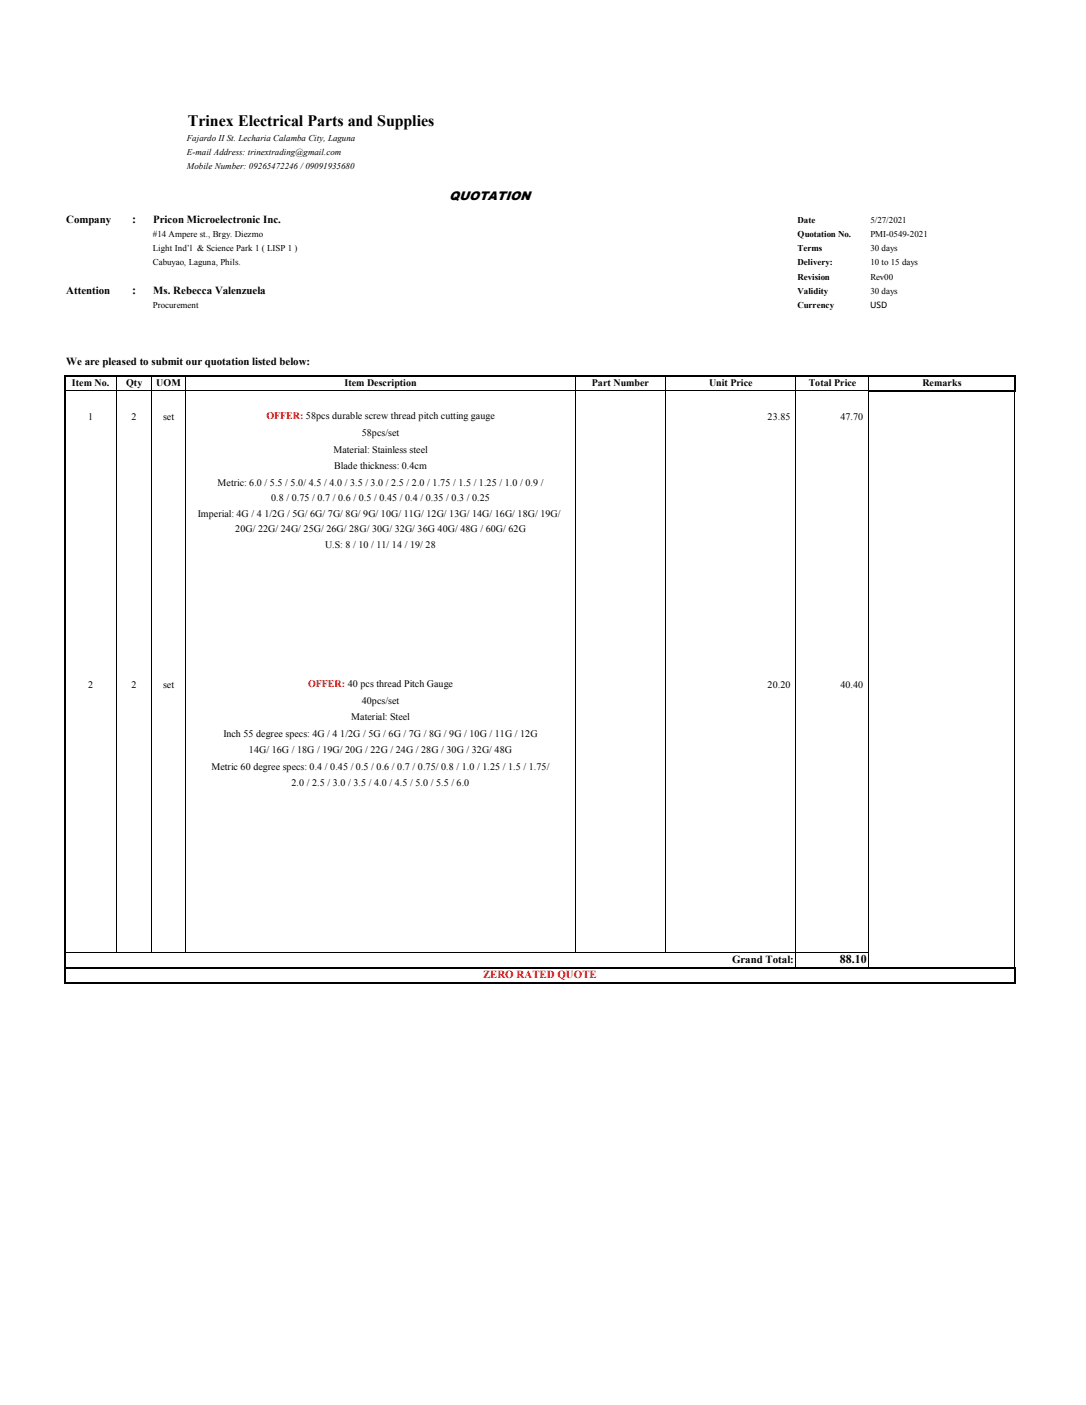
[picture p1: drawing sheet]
<svg xmlns="http://www.w3.org/2000/svg" width="216mm" height="279mm" viewBox="0 0 216 279" stroke-linecap="round" stroke-linejoin="round" font-family="sans-serif">
<defs><g id="words">
<text font-size="3.2" x="37.3" y="25">Trinex Electrical Parts and Supplies</text>
<text font-size="2.5" x="89.3" y="39.7">QUOTATION</text>
<g font-size="2.4">
<text x="26.3" y="44.3">:</text>
<text x="26.3" y="58.5">:</text>
<text x="167" y="191.6">88.10</text>
</g>
<g font-size="2.2">
<text x="13.2" y="44.3">Company</text>
<text x="30.4" y="44.3">Pricon Microelectronic Inc.</text>
<text x="13.2" y="58.5">Attention</text>
<text x="30.4" y="58.5">Ms. Rebecca Valenzuela</text>
<text x="13.2" y="72.6">We are pleased to submit our quotation listed below:</text>
<text x="145.6" y="191.6">Grand Total:</text>
</g>
<text font-size="2.2" fill="#f00" x="96.1" y="194.6">ZERO RATED QUOTE</text>
<g font-size="2">
<text x="173" y="61.3">USD</text>
<text x="14.3" y="76.8">Item No.</text>
<text x="25.1" y="76.8">Qty</text>
<text x="31.1" y="76.8">UOM</text>
<text x="68.5" y="76.8">Item Description</text>
<text x="117.7" y="76.8">Part Number</text>
<text x="141" y="76.8">Unit Price</text>
<text x="160.8" y="76.8">Total Price</text>
<text x="183.4" y="76.8">Remarks</text>
<text x="17.5" y="83.5">1</text>
<text x="26.2" y="83.5">2</text>
<text x="32.4" y="83.5">set</text>
<text x="152.6" y="83.5">23.85</text>
<text x="167.1" y="83.5">47.70</text>
<text x="71.9" y="86.8">58pcs/set</text>
<text x="66.3" y="90">Material: Stainless steel</text>
<text x="66.5" y="93.3">Blade thickness: 0.4cm</text>
<text x="43.3" y="96.6">Metric: 6.0 / 5.5 / 5.0/ 4.5 / 4.0 / 3.5 / 3.0 / 2.5 / 2.0 / 1.75 / 1.5 / 1.25 / 1.0 / 0.9 /</text>
<text x="53.9" y="99.7">0.8 / 0.75 / 0.7 / 0.6 / 0.5 / 0.45 / 0.4 / 0.35 / 0.3 / 0.25</text>
<text x="39.3" y="102.7">Imperial: 4G / 4</text>
<text x="46.8" y="105.8">20G/ 22G/ 24G/ 25G/ 26G/ 28G/ 30G/ 32G/ 36G 40G/ 48G / 60G/ 62G</text>
<text x="52.6" y="102.7">1/2G / 5G/ 6G/ 7G/ 8G/ 9G/ 10G/ 11G/ 12G/ 13G/ 14G/ 16G/ 18G/ 19G/</text>
<text x="64.6" y="108.9">U.S: 8 / 10 / 11/ 14 / 19/ 28</text>
<text x="17.5" y="136.7">2</text>
<text x="26.2" y="136.7">2</text>
<text x="32.4" y="136.7">set</text>
<text x="152.6" y="136.7">20.20</text>
<text x="167.1" y="136.7">40.40</text>
<text x="69.8" y="143.3">Material: Steel</text>
<text x="71.9" y="140">40pcs/set</text>
<text x="44.4" y="146.5">Inch 55 degree specs: 4G / 4</text>
<text x="49.5" y="149.8">14G/ 16G / 18G / 19G/ 20G / 22G / 24G / 28G / 30G / 32G/ 48G</text>
<text x="67.6" y="146.5">1/2G / 5G / 6G / 7G / 8G / 9G / 10G / 11G / 12G</text>
<text x="42" y="153">Metric 60 degree specs: 0.4 / 0.45 / 0.5 / 0.6 / 0.7 / 0.75/ 0.8 / 1.0 / 1.25 / 1.5 / 1.75/</text>
<text x="58" y="156.3">2.0 / 2.5 / 3.0 / 3.5 / 4.0 / 4.5 / 5.0 / 5.5 / 6.0</text>
</g>
<g font-size="2" fill="#f00">
<text x="53" y="83.4">OFFER: 58pcs durable screw thread pitch cutting gauge</text>
<text x="61.3" y="136.6">OFFER: 40 pcs thread Pitch Gauge</text>
</g>
<g font-size="1.8">
<text x="37.2" y="28">Fajardo IISt. Lecharia Calamba City, Laguna</text>
<text x="37.2" y="30.8">E-mail Address: trinextrading@gmail.com</text>
<text x="37.2" y="33.7">Mobile Number: 09265472246 /09091935680</text>
<text x="30.4" y="47.1">#14 Ampere st., Brgy. Diezmo</text>
<text x="158.6" y="44.3">Date</text>
<text x="158.6" y="47.1">Quotation No.</text>
<text x="173" y="44.3">5/27/2021</text>
<text x="173" y="47.1">PMI-0549-2021</text>
<text x="30.4" y="50">Light Ind’l &amp; Science Park 1 ( LISP 1 )</text>
<text x="30.4" y="52.8">Cabuyao, Laguna, Phils.</text>
<text x="158.6" y="50">Terms</text>
<text x="158.6" y="52.8">Delivery:</text>
<text x="173" y="50">30 days</text>
<text x="173" y="52.8">10 to 15 days</text>
<text x="158.6" y="55.6">Revision</text>
<text x="158.6" y="58.5">Validity</text>
<text x="173" y="55.6">Rev00</text>
<text x="173" y="58.5">30 days</text>
<text x="30.4" y="61.3">Procurement</text>
<text x="158.6" y="61.3">Currency</text>
</g>
</g></defs>
<path d="M13 77.7h159.6M23.2 74.9v114.5M30.1 74.9v114.5M36.8 74.9v114.5M114.3 74.9v114.5M132.2 74.9v114.5M158.2 74.9v117.4M172.7 74.9v2.6M172.7 77.9v114.4M201.8 77.9v114.4M13 189.4h159.8" fill="none" stroke="#000" stroke-width=".2"/>
<path d="M13 74.7h188.9M172.6 77.7h29.3M201.8 74.9v3M13 192.4h188.9M13 195.4h188.9M201.8 192.6v3" fill="none" stroke="#000" stroke-width=".34"/>
<path d="M12.8 74.5v121.1" fill="none" stroke="#000" stroke-width=".25"/>
<use href="#words"/>
</svg>
